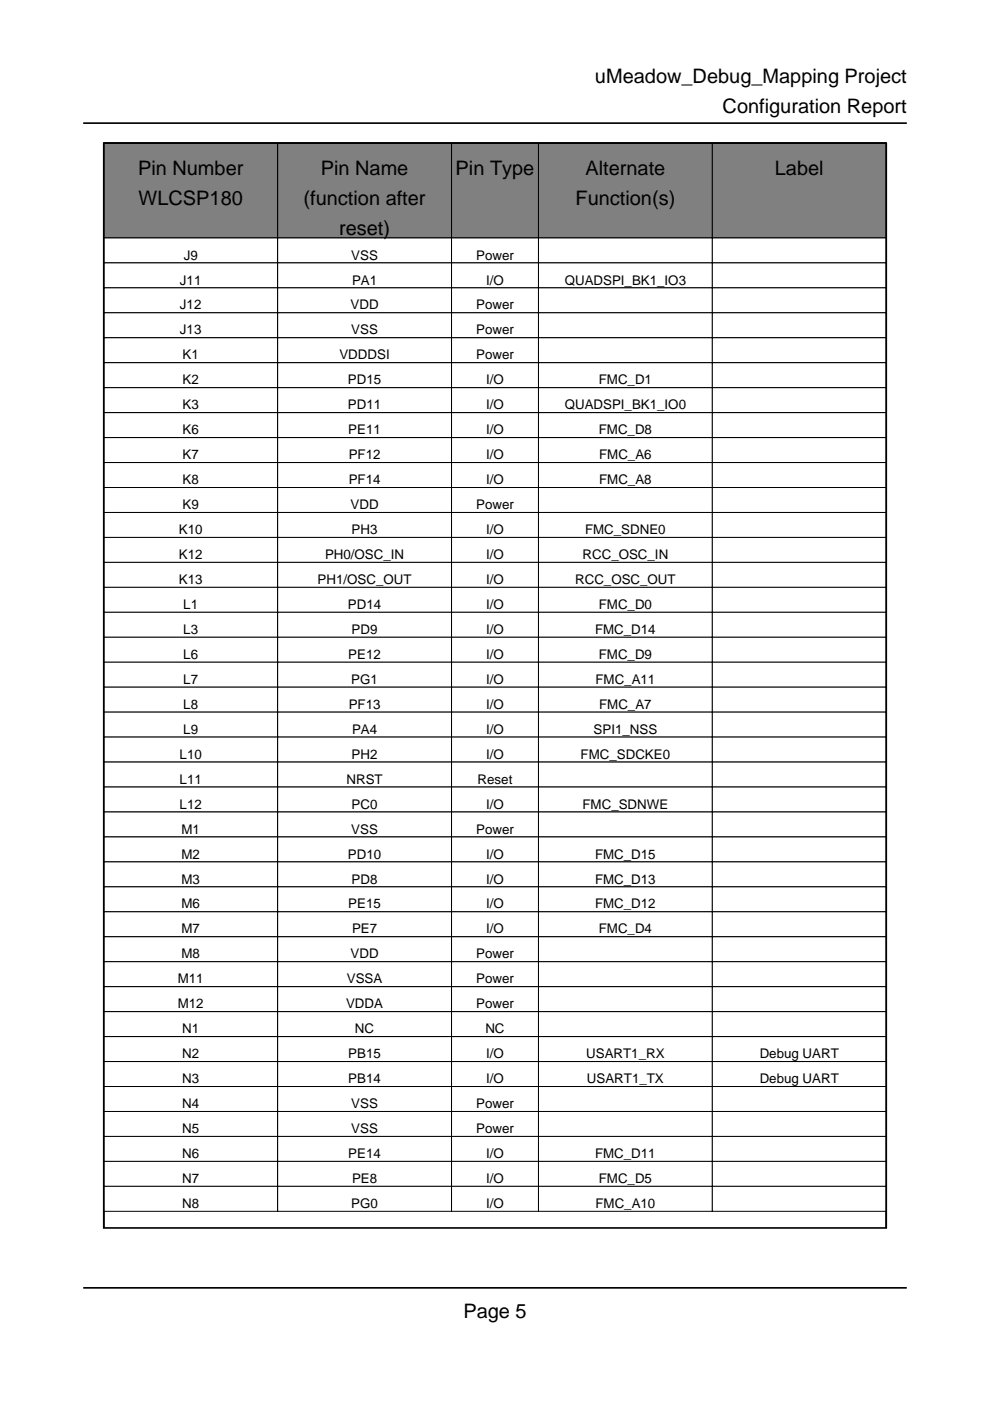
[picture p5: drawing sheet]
<svg xmlns="http://www.w3.org/2000/svg" width="210mm" height="297mm" viewBox="0 0 210 297" stroke-linecap="round" stroke-linejoin="round" font-family="sans-serif">
<defs><g id="words">
<g font-size="4.2">
<text x="126.1" y="17.6">uMeadow_Debug_Mapping Project</text>
<text x="153.2" y="24">Configuration Report</text>
<text x="29.3" y="37">Pin Number</text>
<text x="68" y="37">Pin Name</text>
<text x="96.6" y="37">Pin Type</text>
<text x="124.1" y="37">Alternate</text>
<text x="164.3" y="37">Label</text>
<text x="29.4" y="43.4">WLCSP180</text>
<text x="64.4" y="43.4">(function after</text>
<text x="122" y="43.4">Function(s)</text>
<text x="71.9" y="49.7">reset)</text>
<text x="98.2" y="279.4">Page 5</text>
</g>
<g font-size="2.8">
<text x="38.9" y="55">J9</text>
<text x="74.5" y="55">VSS</text>
<text x="101" y="55">Power</text>
<text x="38.2" y="60.3">J11</text>
<text x="38.2" y="65.6">J12</text>
<text x="74.3" y="65.6">VDD</text>
<text x="74.6" y="60.3">PA1</text>
<text x="101" y="65.6">Power</text>
<text x="103.1" y="60.3">I/O</text>
<text x="119.7" y="60.3">QUADSPI_BK1_IO3</text>
<text x="38.2" y="70.9">J13</text>
<text x="74.5" y="70.9">VSS</text>
<text x="101" y="70.9">Power</text>
<text x="38.7" y="76.2">K1</text>
<text x="72" y="76.2">VDDDSI</text>
<text x="101" y="76.2">Power</text>
<text x="38.7" y="81.5">K2</text>
<text x="73.8" y="81.5">PD15</text>
<text x="103.1" y="81.5">I/O</text>
<text x="127" y="81.5">FMC_D1</text>
<text x="38.7" y="86.8">K3</text>
<text x="73.8" y="86.8">PD11</text>
<text x="103.1" y="86.8">I/O</text>
<text x="119.7" y="86.8">QUADSPI_BK1_IO0</text>
<text x="38.7" y="92.1">K6</text>
<text x="73.9" y="92.1">PE11</text>
<text x="103.1" y="92.1">I/O</text>
<text x="127" y="92.1">FMC_D8</text>
<text x="38.7" y="97.4">K7</text>
<text x="73.9" y="97.4">PF12</text>
<text x="103.1" y="97.4">I/O</text>
<text x="127" y="97.4">FMC_A6</text>
<text x="38.7" y="102.7">K8</text>
<text x="38.7" y="107.9">K9</text>
<text x="73.9" y="102.7">PF14</text>
<text x="74.3" y="107.9">VDD</text>
<text x="101" y="107.9">Power</text>
<text x="103.1" y="102.7">I/O</text>
<text x="127" y="102.7">FMC_A8</text>
<text x="37.9" y="113.2">K10</text>
<text x="74.6" y="113.2">PH3</text>
<text x="103.1" y="113.2">I/O</text>
<text x="124.1" y="113.2">FMC_SDNE0</text>
<text x="37.9" y="118.5">K12</text>
<text x="68.9" y="118.5">PH0/OSC_IN</text>
<text x="103.1" y="118.5">I/O</text>
<text x="123.5" y="118.5">RCC_OSC_IN</text>
<text x="37.9" y="123.8">K13</text>
<text x="67.3" y="123.8">PH1/OSC_OUT</text>
<text x="103.1" y="123.8">I/O</text>
<text x="121.9" y="123.8">RCC_OSC_OUT</text>
<text x="38.9" y="129.1">L1</text>
<text x="73.8" y="129.1">PD14</text>
<text x="103.1" y="129.1">I/O</text>
<text x="127" y="129.1">FMC_D0</text>
<text x="38.9" y="134.4">L3</text>
<text x="74.6" y="134.4">PD9</text>
<text x="103.1" y="134.4">I/O</text>
<text x="126.2" y="134.4">FMC_D14</text>
<text x="38.9" y="139.7">L6</text>
<text x="73.9" y="139.7">PE12</text>
<text x="103.1" y="139.7">I/O</text>
<text x="127" y="139.7">FMC_D9</text>
<text x="38.9" y="145">L7</text>
<text x="74.5" y="145">PG1</text>
<text x="103.1" y="145">I/O</text>
<text x="126.2" y="145">FMC_A11</text>
<text x="38.9" y="150.3">L8</text>
<text x="38.9" y="155.6">L9</text>
<text x="73.9" y="150.3">PF13</text>
<text x="74.6" y="155.6">PA4</text>
<text x="103.1" y="150.3">I/O</text>
<text x="103.1" y="155.6">I/O</text>
<text x="125.9" y="155.6">SPI1_NSS</text>
<text x="127" y="150.3">FMC_A7</text>
<text x="38.1" y="160.9">L10</text>
<text x="74.6" y="160.9">PH2</text>
<text x="103.1" y="160.9">I/O</text>
<text x="123.1" y="160.9">FMC_SDCKE0</text>
<text x="38.1" y="166.2">L11</text>
<text x="73.5" y="166.2">NRST</text>
<text x="101.3" y="166.2">Reset</text>
<text x="38.1" y="171.4">L12</text>
<text x="74.6" y="171.4">PC0</text>
<text x="103.1" y="171.4">I/O</text>
<text x="123.5" y="171.4">FMC_SDNWE</text>
<text x="38.5" y="176.7">M1</text>
<text x="74.5" y="176.7">VSS</text>
<text x="101" y="176.7">Power</text>
<text x="38.5" y="182">M2</text>
<text x="73.8" y="182">PD10</text>
<text x="103.1" y="182">I/O</text>
<text x="126.2" y="182">FMC_D15</text>
<text x="38.5" y="187.3">M3</text>
<text x="74.6" y="187.3">PD8</text>
<text x="103.1" y="187.3">I/O</text>
<text x="126.2" y="187.3">FMC_D13</text>
<text x="38.5" y="192.6">M6</text>
<text x="38.5" y="197.9">M7</text>
<text x="73.9" y="192.6">PE15</text>
<text x="74.6" y="197.9">PE7</text>
<text x="103.1" y="192.6">I/O</text>
<text x="103.1" y="197.9">I/O</text>
<text x="126.2" y="192.6">FMC_D12</text>
<text x="127" y="197.9">FMC_D4</text>
<text x="38.5" y="203.2">M8</text>
<text x="74.3" y="203.2">VDD</text>
<text x="101" y="203.2">Power</text>
<text x="37.7" y="208.5">M11</text>
<text x="73.5" y="208.5">VSSA</text>
<text x="101" y="208.5">Power</text>
<text x="37.7" y="213.8">M12</text>
<text x="73.4" y="213.8">VDDA</text>
<text x="101" y="213.8">Power</text>
<text x="38.6" y="219.1">N1</text>
<text x="75.3" y="219.1">NC</text>
<text x="102.9" y="219.1">NC</text>
<text x="38.6" y="224.4">N2</text>
<text x="73.9" y="224.4">PB15</text>
<text x="103.1" y="224.4">I/O</text>
<text x="124.3" y="224.4">USART1_RX</text>
<text x="161.1" y="224.4">Debug UART</text>
<text x="38.6" y="229.7">N3</text>
<text x="73.9" y="229.7">PB14</text>
<text x="103.1" y="229.7">I/O</text>
<text x="124.4" y="229.7">USART1_TX</text>
<text x="161.1" y="229.7">Debug UART</text>
<text x="38.6" y="234.9">N4</text>
<text x="74.5" y="234.9">VSS</text>
<text x="101" y="234.9">Power</text>
<text x="38.6" y="240.2">N5</text>
<text x="38.6" y="245.5">N6</text>
<text x="73.9" y="245.5">PE14</text>
<text x="74.5" y="240.2">VSS</text>
<text x="101" y="240.2">Power</text>
<text x="103.1" y="245.5">I/O</text>
<text x="126.2" y="245.5">FMC_D11</text>
<text x="38.6" y="250.8">N7</text>
<text x="74.6" y="250.8">PE8</text>
<text x="103.1" y="250.8">I/O</text>
<text x="127" y="250.8">FMC_D5</text>
<text x="38.6" y="256.1">N8</text>
<text x="74.5" y="256.1">PG0</text>
<text x="103.1" y="256.1">I/O</text>
<text x="126.2" y="256.1">FMC_A10</text>
</g>
</g></defs>
<path d="M22 260.3v-230h165.9v230" fill="none" stroke="#000" stroke-width=".35"/>
<path d="M22 30.3h36.9v20.1h-36.9z" fill="#808080"/>
<path d="M22 30.3h36.9v20.1h-36.9z" fill="none" stroke="#000" stroke-width=".21"/>
<path d="M58.9 30.3h36.8v20.1h-36.8z" fill="#808080"/>
<path d="M58.9 30.3h36.8v20.1h-36.8z" fill="none" stroke="#000" stroke-width=".21"/>
<path d="M95.7 30.3h18.5v20.1h-18.5z" fill="#808080"/>
<path d="M95.7 30.3h18.5v20.1h-18.5z" fill="none" stroke="#000" stroke-width=".21"/>
<path d="M114.2 30.3h36.8v20.1h-36.8z" fill="#808080"/>
<path d="M114.2 30.3h36.8v20.1h-36.8z" fill="none" stroke="#000" stroke-width=".21"/>
<path d="M151 30.3h36.9v20.1h-36.9z" fill="#808080"/>
<path d="M151 30.3h36.9v20.1h-36.9z" fill="none" stroke="#000" stroke-width=".21"/>
<path d="M22 50.4h36.9v5.3h-36.9z" fill="#fff"/>
<path d="M22 50.4h36.9v5.3h-36.9z" fill="none" stroke="#000" stroke-width=".21"/>
<path d="M58.9 50.4h36.8v5.3h-36.8z" fill="#fff"/>
<path d="M58.9 50.4h36.8v5.3h-36.8z" fill="none" stroke="#000" stroke-width=".21"/>
<path d="M95.7 50.4h18.5v5.3h-18.5z" fill="#fff"/>
<path d="M95.7 50.4h18.5v5.3h-18.5z" fill="none" stroke="#000" stroke-width=".21"/>
<path d="M114.2 50.4h36.8v5.3h-36.8z" fill="#fff"/>
<path d="M114.2 50.4h36.8v5.3h-36.8z" fill="none" stroke="#000" stroke-width=".21"/>
<path d="M151 50.4h36.9v5.3h-36.9z" fill="#fff"/>
<path d="M151 50.4h36.9v5.3h-36.9z" fill="none" stroke="#000" stroke-width=".21"/>
<path d="M22 55.7h36.9v5.3h-36.9z" fill="#fff"/>
<path d="M22 55.7h36.9v5.3h-36.9z" fill="none" stroke="#000" stroke-width=".21"/>
<path d="M58.9 55.7h36.8v5.3h-36.8z" fill="#fff"/>
<path d="M58.9 55.7h36.8v5.3h-36.8z" fill="none" stroke="#000" stroke-width=".21"/>
<path d="M95.7 55.7h18.5v5.3h-18.5z" fill="#fff"/>
<path d="M95.7 55.7h18.5v5.3h-18.5z" fill="none" stroke="#000" stroke-width=".21"/>
<path d="M114.2 55.7h36.8v5.3h-36.8z" fill="#fff"/>
<path d="M114.2 55.7h36.8v5.3h-36.8z" fill="none" stroke="#000" stroke-width=".21"/>
<path d="M151 55.7h36.9v5.3h-36.9z" fill="#fff"/>
<path d="M151 55.7h36.9v5.3h-36.9z" fill="none" stroke="#000" stroke-width=".21"/>
<path d="M22 61h36.9v5.3h-36.9z" fill="#fff"/>
<path d="M22 61h36.9v5.3h-36.9z" fill="none" stroke="#000" stroke-width=".21"/>
<path d="M58.9 61h36.8v5.3h-36.8z" fill="#fff"/>
<path d="M58.9 61h36.8v5.3h-36.8z" fill="none" stroke="#000" stroke-width=".21"/>
<path d="M95.7 61h18.5v5.3h-18.5z" fill="#fff"/>
<path d="M95.7 61h18.5v5.3h-18.5z" fill="none" stroke="#000" stroke-width=".21"/>
<path d="M114.2 61h36.8v5.3h-36.8z" fill="#fff"/>
<path d="M114.2 61h36.8v5.3h-36.8z" fill="none" stroke="#000" stroke-width=".21"/>
<path d="M151 61h36.9v5.3h-36.9z" fill="#fff"/>
<path d="M151 61h36.9v5.3h-36.9z" fill="none" stroke="#000" stroke-width=".21"/>
<path d="M22 66.3h36.9v5.3h-36.9z" fill="#fff"/>
<path d="M22 66.3h36.9v5.3h-36.9z" fill="none" stroke="#000" stroke-width=".21"/>
<path d="M58.9 66.3h36.8v5.3h-36.8z" fill="#fff"/>
<path d="M58.9 66.3h36.8v5.3h-36.8z" fill="none" stroke="#000" stroke-width=".21"/>
<path d="M95.7 66.3h18.5v5.3h-18.5z" fill="#fff"/>
<path d="M95.7 66.3h18.5v5.3h-18.5z" fill="none" stroke="#000" stroke-width=".21"/>
<path d="M114.2 66.3h36.8v5.3h-36.8z" fill="#fff"/>
<path d="M114.2 66.3h36.8v5.3h-36.8z" fill="none" stroke="#000" stroke-width=".21"/>
<path d="M151 66.3h36.9v5.3h-36.9z" fill="#fff"/>
<path d="M151 66.3h36.9v5.3h-36.9z" fill="none" stroke="#000" stroke-width=".21"/>
<path d="M22 71.6h36.9v5.3h-36.9z" fill="#fff"/>
<path d="M22 71.6h36.9v5.3h-36.9z" fill="none" stroke="#000" stroke-width=".21"/>
<path d="M58.9 71.6h36.8v5.3h-36.8z" fill="#fff"/>
<path d="M58.9 71.6h36.8v5.3h-36.8z" fill="none" stroke="#000" stroke-width=".21"/>
<path d="M95.7 71.6h18.5v5.3h-18.5z" fill="#fff"/>
<path d="M95.7 71.6h18.5v5.3h-18.5z" fill="none" stroke="#000" stroke-width=".21"/>
<path d="M114.2 71.6h36.8v5.3h-36.8z" fill="#fff"/>
<path d="M114.2 71.6h36.8v5.3h-36.8z" fill="none" stroke="#000" stroke-width=".21"/>
<path d="M151 71.6h36.9v5.3h-36.9z" fill="#fff"/>
<path d="M151 71.6h36.9v5.3h-36.9z" fill="none" stroke="#000" stroke-width=".21"/>
<path d="M22 76.9h36.9v5.3h-36.9z" fill="#fff"/>
<path d="M22 76.9h36.9v5.3h-36.9z" fill="none" stroke="#000" stroke-width=".21"/>
<path d="M58.9 76.9h36.8v5.3h-36.8z" fill="#fff"/>
<path d="M58.9 76.9h36.8v5.3h-36.8z" fill="none" stroke="#000" stroke-width=".21"/>
<path d="M95.7 76.9h18.5v5.3h-18.5z" fill="#fff"/>
<path d="M95.7 76.9h18.5v5.3h-18.5z" fill="none" stroke="#000" stroke-width=".21"/>
<path d="M114.2 76.9h36.8v5.3h-36.8z" fill="#fff"/>
<path d="M114.2 76.9h36.8v5.3h-36.8z" fill="none" stroke="#000" stroke-width=".21"/>
<path d="M151 76.9h36.9v5.3h-36.9z" fill="#fff"/>
<path d="M151 76.9h36.9v5.3h-36.9z" fill="none" stroke="#000" stroke-width=".21"/>
<path d="M22 82.2h36.9v5.3h-36.9z" fill="#fff"/>
<path d="M22 82.2h36.9v5.3h-36.9z" fill="none" stroke="#000" stroke-width=".21"/>
<path d="M58.9 82.2h36.8v5.3h-36.8z" fill="#fff"/>
<path d="M58.9 82.2h36.8v5.3h-36.8z" fill="none" stroke="#000" stroke-width=".21"/>
<path d="M95.7 82.2h18.5v5.3h-18.5z" fill="#fff"/>
<path d="M95.7 82.2h18.5v5.3h-18.5z" fill="none" stroke="#000" stroke-width=".21"/>
<path d="M114.2 82.2h36.8v5.3h-36.8z" fill="#fff"/>
<path d="M114.2 82.2h36.8v5.3h-36.8z" fill="none" stroke="#000" stroke-width=".21"/>
<path d="M151 82.2h36.9v5.3h-36.9z" fill="#fff"/>
<path d="M151 82.2h36.9v5.3h-36.9z" fill="none" stroke="#000" stroke-width=".21"/>
<path d="M22 87.5h36.9v5.3h-36.9z" fill="#fff"/>
<path d="M22 87.5h36.9v5.3h-36.9z" fill="none" stroke="#000" stroke-width=".21"/>
<path d="M58.9 87.5h36.8v5.3h-36.8z" fill="#fff"/>
<path d="M58.9 87.5h36.8v5.3h-36.8z" fill="none" stroke="#000" stroke-width=".21"/>
<path d="M95.7 87.5h18.5v5.3h-18.5z" fill="#fff"/>
<path d="M95.7 87.5h18.5v5.3h-18.5z" fill="none" stroke="#000" stroke-width=".21"/>
<path d="M114.2 87.5h36.8v5.3h-36.8z" fill="#fff"/>
<path d="M114.2 87.5h36.8v5.3h-36.8z" fill="none" stroke="#000" stroke-width=".21"/>
<path d="M151 87.5h36.9v5.3h-36.9z" fill="#fff"/>
<path d="M151 87.5h36.9v5.3h-36.9z" fill="none" stroke="#000" stroke-width=".21"/>
<path d="M22 92.8h36.9v5.3h-36.9z" fill="#fff"/>
<path d="M22 92.8h36.9v5.3h-36.9z" fill="none" stroke="#000" stroke-width=".21"/>
<path d="M58.9 92.8h36.8v5.3h-36.8z" fill="#fff"/>
<path d="M58.9 92.8h36.8v5.3h-36.8z" fill="none" stroke="#000" stroke-width=".21"/>
<path d="M95.7 92.8h18.5v5.3h-18.5z" fill="#fff"/>
<path d="M95.7 92.8h18.5v5.3h-18.5z" fill="none" stroke="#000" stroke-width=".21"/>
<path d="M114.2 92.8h36.8v5.3h-36.8z" fill="#fff"/>
<path d="M114.2 92.8h36.8v5.3h-36.8z" fill="none" stroke="#000" stroke-width=".21"/>
<path d="M151 92.8h36.9v5.3h-36.9z" fill="#fff"/>
<path d="M151 92.8h36.9v5.3h-36.9z" fill="none" stroke="#000" stroke-width=".21"/>
<path d="M22 98.1h36.9v5.3h-36.9z" fill="#fff"/>
<path d="M22 98.1h36.9v5.3h-36.9z" fill="none" stroke="#000" stroke-width=".21"/>
<path d="M58.9 98.1h36.8v5.3h-36.8z" fill="#fff"/>
<path d="M58.9 98.1h36.8v5.3h-36.8z" fill="none" stroke="#000" stroke-width=".21"/>
<path d="M95.7 98.1h18.5v5.3h-18.5z" fill="#fff"/>
<path d="M95.7 98.1h18.5v5.3h-18.5z" fill="none" stroke="#000" stroke-width=".21"/>
<path d="M114.2 98.1h36.8v5.3h-36.8z" fill="#fff"/>
<path d="M114.2 98.1h36.8v5.3h-36.8z" fill="none" stroke="#000" stroke-width=".21"/>
<path d="M151 98.1h36.9v5.3h-36.9z" fill="#fff"/>
<path d="M151 98.1h36.9v5.3h-36.9z" fill="none" stroke="#000" stroke-width=".21"/>
<path d="M22 103.4h36.9v5.3h-36.9z" fill="#fff"/>
<path d="M22 103.4h36.9v5.3h-36.9z" fill="none" stroke="#000" stroke-width=".21"/>
<path d="M58.9 103.4h36.8v5.3h-36.8z" fill="#fff"/>
<path d="M58.9 103.4h36.8v5.3h-36.8z" fill="none" stroke="#000" stroke-width=".21"/>
<path d="M95.7 103.4h18.5v5.3h-18.5z" fill="#fff"/>
<path d="M95.7 103.4h18.5v5.3h-18.5z" fill="none" stroke="#000" stroke-width=".21"/>
<path d="M114.2 103.4h36.8v5.3h-36.8z" fill="#fff"/>
<path d="M114.2 103.4h36.8v5.3h-36.8z" fill="none" stroke="#000" stroke-width=".21"/>
<path d="M151 103.4h36.9v5.3h-36.9z" fill="#fff"/>
<path d="M151 103.4h36.9v5.3h-36.9z" fill="none" stroke="#000" stroke-width=".21"/>
<path d="M22 108.7h36.9v5.2h-36.9z" fill="#fff"/>
<path d="M22 108.7h36.9v5.2h-36.9z" fill="none" stroke="#000" stroke-width=".21"/>
<path d="M58.9 108.7h36.8v5.2h-36.8z" fill="#fff"/>
<path d="M58.9 108.7h36.8v5.2h-36.8z" fill="none" stroke="#000" stroke-width=".21"/>
<path d="M95.7 108.7h18.5v5.2h-18.5z" fill="#fff"/>
<path d="M95.7 108.7h18.5v5.2h-18.5z" fill="none" stroke="#000" stroke-width=".21"/>
<path d="M114.2 108.7h36.8v5.2h-36.8z" fill="#fff"/>
<path d="M114.2 108.7h36.8v5.2h-36.8z" fill="none" stroke="#000" stroke-width=".21"/>
<path d="M151 108.7h36.9v5.2h-36.9z" fill="#fff"/>
<path d="M151 108.7h36.9v5.2h-36.9z" fill="none" stroke="#000" stroke-width=".21"/>
<path d="M22 113.9h36.9v5.3h-36.9z" fill="#fff"/>
<path d="M22 113.9h36.9v5.3h-36.9z" fill="none" stroke="#000" stroke-width=".21"/>
<path d="M58.9 113.9h36.8v5.3h-36.8z" fill="#fff"/>
<path d="M58.9 113.9h36.8v5.3h-36.8z" fill="none" stroke="#000" stroke-width=".21"/>
<path d="M95.7 113.9h18.5v5.3h-18.5z" fill="#fff"/>
<path d="M95.7 113.9h18.5v5.3h-18.5z" fill="none" stroke="#000" stroke-width=".21"/>
<path d="M114.2 113.9h36.8v5.3h-36.8z" fill="#fff"/>
<path d="M114.2 113.9h36.8v5.3h-36.8z" fill="none" stroke="#000" stroke-width=".21"/>
<path d="M151 113.9h36.9v5.3h-36.9z" fill="#fff"/>
<path d="M151 113.9h36.9v5.3h-36.9z" fill="none" stroke="#000" stroke-width=".21"/>
<path d="M22 119.2h36.9v5.3h-36.9z" fill="#fff"/>
<path d="M22 119.2h36.9v5.3h-36.9z" fill="none" stroke="#000" stroke-width=".21"/>
<path d="M58.9 119.2h36.8v5.3h-36.8z" fill="#fff"/>
<path d="M58.9 119.2h36.8v5.3h-36.8z" fill="none" stroke="#000" stroke-width=".21"/>
<path d="M95.7 119.2h18.5v5.3h-18.5z" fill="#fff"/>
<path d="M95.7 119.2h18.5v5.3h-18.5z" fill="none" stroke="#000" stroke-width=".21"/>
<path d="M114.2 119.2h36.8v5.3h-36.8z" fill="#fff"/>
<path d="M114.2 119.2h36.8v5.3h-36.8z" fill="none" stroke="#000" stroke-width=".21"/>
<path d="M151 119.2h36.9v5.3h-36.9z" fill="#fff"/>
<path d="M151 119.2h36.9v5.3h-36.9z" fill="none" stroke="#000" stroke-width=".21"/>
<path d="M22 124.5h36.9v5.3h-36.9z" fill="#fff"/>
<path d="M22 124.5h36.9v5.3h-36.9z" fill="none" stroke="#000" stroke-width=".21"/>
<path d="M58.9 124.5h36.8v5.3h-36.8z" fill="#fff"/>
<path d="M58.9 124.5h36.8v5.3h-36.8z" fill="none" stroke="#000" stroke-width=".21"/>
<path d="M95.7 124.5h18.5v5.3h-18.5z" fill="#fff"/>
<path d="M95.7 124.5h18.5v5.3h-18.5z" fill="none" stroke="#000" stroke-width=".21"/>
<path d="M114.2 124.5h36.8v5.3h-36.8z" fill="#fff"/>
<path d="M114.2 124.5h36.8v5.3h-36.8z" fill="none" stroke="#000" stroke-width=".21"/>
<path d="M151 124.5h36.9v5.3h-36.9z" fill="#fff"/>
<path d="M151 124.5h36.9v5.3h-36.9z" fill="none" stroke="#000" stroke-width=".21"/>
<path d="M22 129.8h36.9v5.3h-36.9z" fill="#fff"/>
<path d="M22 129.8h36.9v5.3h-36.9z" fill="none" stroke="#000" stroke-width=".21"/>
<path d="M58.9 129.8h36.8v5.3h-36.8z" fill="#fff"/>
<path d="M58.9 129.8h36.8v5.3h-36.8z" fill="none" stroke="#000" stroke-width=".21"/>
<path d="M95.7 129.8h18.5v5.3h-18.5z" fill="#fff"/>
<path d="M95.7 129.8h18.5v5.3h-18.5z" fill="none" stroke="#000" stroke-width=".21"/>
<path d="M114.2 129.8h36.8v5.3h-36.8z" fill="#fff"/>
<path d="M114.2 129.8h36.8v5.3h-36.8z" fill="none" stroke="#000" stroke-width=".21"/>
<path d="M151 129.8h36.9v5.3h-36.9z" fill="#fff"/>
<path d="M151 129.8h36.9v5.3h-36.9z" fill="none" stroke="#000" stroke-width=".21"/>
<path d="M22 135.1h36.9v5.3h-36.9z" fill="#fff"/>
<path d="M22 135.1h36.9v5.3h-36.9z" fill="none" stroke="#000" stroke-width=".21"/>
<path d="M58.9 135.1h36.8v5.3h-36.8z" fill="#fff"/>
<path d="M58.9 135.1h36.8v5.3h-36.8z" fill="none" stroke="#000" stroke-width=".21"/>
<path d="M95.7 135.1h18.5v5.3h-18.5z" fill="#fff"/>
<path d="M95.7 135.1h18.5v5.3h-18.5z" fill="none" stroke="#000" stroke-width=".21"/>
<path d="M114.2 135.1h36.8v5.3h-36.8z" fill="#fff"/>
<path d="M114.2 135.1h36.8v5.3h-36.8z" fill="none" stroke="#000" stroke-width=".21"/>
<path d="M151 135.1h36.9v5.3h-36.9z" fill="#fff"/>
<path d="M151 135.1h36.9v5.3h-36.9z" fill="none" stroke="#000" stroke-width=".21"/>
<path d="M22 140.4h36.9v5.3h-36.9z" fill="#fff"/>
<path d="M22 140.4h36.9v5.3h-36.9z" fill="none" stroke="#000" stroke-width=".21"/>
<path d="M58.9 140.4h36.8v5.3h-36.8z" fill="#fff"/>
<path d="M58.9 140.4h36.8v5.3h-36.8z" fill="none" stroke="#000" stroke-width=".21"/>
<path d="M95.7 140.4h18.5v5.3h-18.5z" fill="#fff"/>
<path d="M95.7 140.4h18.5v5.3h-18.5z" fill="none" stroke="#000" stroke-width=".21"/>
<path d="M114.2 140.4h36.8v5.3h-36.8z" fill="#fff"/>
<path d="M114.2 140.4h36.8v5.3h-36.8z" fill="none" stroke="#000" stroke-width=".21"/>
<path d="M151 140.4h36.9v5.3h-36.9z" fill="#fff"/>
<path d="M151 140.4h36.9v5.3h-36.9z" fill="none" stroke="#000" stroke-width=".21"/>
<path d="M22 145.7h36.9v5.3h-36.9z" fill="#fff"/>
<path d="M22 145.7h36.9v5.3h-36.9z" fill="none" stroke="#000" stroke-width=".21"/>
<path d="M58.9 145.7h36.8v5.3h-36.8z" fill="#fff"/>
<path d="M58.9 145.7h36.8v5.3h-36.8z" fill="none" stroke="#000" stroke-width=".21"/>
<path d="M95.7 145.7h18.5v5.3h-18.5z" fill="#fff"/>
<path d="M95.7 145.7h18.5v5.3h-18.5z" fill="none" stroke="#000" stroke-width=".21"/>
<path d="M114.2 145.7h36.8v5.3h-36.8z" fill="#fff"/>
<path d="M114.2 145.7h36.8v5.3h-36.8z" fill="none" stroke="#000" stroke-width=".21"/>
<path d="M151 145.7h36.9v5.3h-36.9z" fill="#fff"/>
<path d="M151 145.7h36.9v5.3h-36.9z" fill="none" stroke="#000" stroke-width=".21"/>
<path d="M22 151h36.9v5.3h-36.9z" fill="#fff"/>
<path d="M22 151h36.9v5.3h-36.9z" fill="none" stroke="#000" stroke-width=".21"/>
<path d="M58.9 151h36.8v5.3h-36.8z" fill="#fff"/>
<path d="M58.9 151h36.8v5.3h-36.8z" fill="none" stroke="#000" stroke-width=".21"/>
<path d="M95.7 151h18.5v5.3h-18.5z" fill="#fff"/>
<path d="M95.7 151h18.5v5.3h-18.5z" fill="none" stroke="#000" stroke-width=".21"/>
<path d="M114.2 151h36.8v5.3h-36.8z" fill="#fff"/>
<path d="M114.2 151h36.8v5.3h-36.8z" fill="none" stroke="#000" stroke-width=".21"/>
<path d="M151 151h36.9v5.3h-36.9z" fill="#fff"/>
<path d="M151 151h36.9v5.3h-36.9z" fill="none" stroke="#000" stroke-width=".21"/>
<path d="M22 156.3h36.9v5.3h-36.9z" fill="#fff"/>
<path d="M22 156.3h36.9v5.3h-36.9z" fill="none" stroke="#000" stroke-width=".21"/>
<path d="M58.9 156.3h36.8v5.3h-36.8z" fill="#fff"/>
<path d="M58.9 156.3h36.8v5.3h-36.8z" fill="none" stroke="#000" stroke-width=".21"/>
<path d="M95.7 156.3h18.5v5.3h-18.5z" fill="#fff"/>
<path d="M95.7 156.3h18.5v5.3h-18.5z" fill="none" stroke="#000" stroke-width=".21"/>
<path d="M114.2 156.3h36.8v5.3h-36.8z" fill="#fff"/>
<path d="M114.2 156.3h36.8v5.3h-36.8z" fill="none" stroke="#000" stroke-width=".21"/>
<path d="M151 156.3h36.9v5.3h-36.9z" fill="#fff"/>
<path d="M151 156.3h36.9v5.3h-36.9z" fill="none" stroke="#000" stroke-width=".21"/>
<path d="M22 161.6h36.9v5.3h-36.9z" fill="#fff"/>
<path d="M22 161.6h36.9v5.3h-36.9z" fill="none" stroke="#000" stroke-width=".21"/>
<path d="M58.9 161.6h36.8v5.3h-36.8z" fill="#fff"/>
<path d="M58.9 161.6h36.8v5.3h-36.8z" fill="none" stroke="#000" stroke-width=".21"/>
<path d="M95.7 161.6h18.5v5.3h-18.5z" fill="#fff"/>
<path d="M95.7 161.6h18.5v5.3h-18.5z" fill="none" stroke="#000" stroke-width=".21"/>
<path d="M114.2 161.6h36.8v5.3h-36.8z" fill="#fff"/>
<path d="M114.2 161.6h36.8v5.3h-36.8z" fill="none" stroke="#000" stroke-width=".21"/>
<path d="M151 161.6h36.9v5.3h-36.9z" fill="#fff"/>
<path d="M151 161.6h36.9v5.3h-36.9z" fill="none" stroke="#000" stroke-width=".21"/>
<path d="M22 166.9h36.9v5.3h-36.9z" fill="#fff"/>
<path d="M22 166.9h36.9v5.3h-36.9z" fill="none" stroke="#000" stroke-width=".21"/>
<path d="M58.9 166.9h36.8v5.3h-36.8z" fill="#fff"/>
<path d="M58.9 166.9h36.8v5.3h-36.8z" fill="none" stroke="#000" stroke-width=".21"/>
<path d="M95.7 166.9h18.5v5.3h-18.5z" fill="#fff"/>
<path d="M95.7 166.9h18.5v5.3h-18.5z" fill="none" stroke="#000" stroke-width=".21"/>
<path d="M114.2 166.9h36.8v5.3h-36.8z" fill="#fff"/>
<path d="M114.2 166.9h36.8v5.3h-36.8z" fill="none" stroke="#000" stroke-width=".21"/>
<path d="M151 166.9h36.9v5.3h-36.9z" fill="#fff"/>
<path d="M151 166.9h36.9v5.3h-36.9z" fill="none" stroke="#000" stroke-width=".21"/>
<path d="M22 172.2h36.9v5.2h-36.9z" fill="#fff"/>
<path d="M22 172.2h36.9v5.2h-36.9z" fill="none" stroke="#000" stroke-width=".21"/>
<path d="M58.9 172.2h36.8v5.2h-36.8z" fill="#fff"/>
<path d="M58.9 172.2h36.8v5.2h-36.8z" fill="none" stroke="#000" stroke-width=".21"/>
<path d="M95.7 172.2h18.5v5.2h-18.5z" fill="#fff"/>
<path d="M95.7 172.2h18.5v5.2h-18.5z" fill="none" stroke="#000" stroke-width=".21"/>
<path d="M114.2 172.2h36.8v5.2h-36.8z" fill="#fff"/>
<path d="M114.2 172.2h36.8v5.2h-36.8z" fill="none" stroke="#000" stroke-width=".21"/>
<path d="M151 172.2h36.9v5.2h-36.9z" fill="#fff"/>
<path d="M151 172.2h36.9v5.2h-36.9z" fill="none" stroke="#000" stroke-width=".21"/>
<path d="M22 177.4h36.9v5.3h-36.9z" fill="#fff"/>
<path d="M22 177.4h36.9v5.3h-36.9z" fill="none" stroke="#000" stroke-width=".21"/>
<path d="M58.9 177.4h36.8v5.3h-36.8z" fill="#fff"/>
<path d="M58.9 177.4h36.8v5.3h-36.8z" fill="none" stroke="#000" stroke-width=".21"/>
<path d="M95.7 177.4h18.5v5.3h-18.5z" fill="#fff"/>
<path d="M95.7 177.4h18.5v5.3h-18.5z" fill="none" stroke="#000" stroke-width=".21"/>
<path d="M114.2 177.4h36.8v5.3h-36.8z" fill="#fff"/>
<path d="M114.2 177.4h36.8v5.3h-36.8z" fill="none" stroke="#000" stroke-width=".21"/>
<path d="M151 177.4h36.9v5.3h-36.9z" fill="#fff"/>
<path d="M151 177.4h36.9v5.3h-36.9z" fill="none" stroke="#000" stroke-width=".21"/>
<path d="M22 182.7h36.9v5.3h-36.9z" fill="#fff"/>
<path d="M22 182.7h36.9v5.3h-36.9z" fill="none" stroke="#000" stroke-width=".21"/>
<path d="M58.9 182.7h36.8v5.3h-36.8z" fill="#fff"/>
<path d="M58.9 182.7h36.8v5.3h-36.8z" fill="none" stroke="#000" stroke-width=".21"/>
<path d="M95.7 182.7h18.5v5.3h-18.5z" fill="#fff"/>
<path d="M95.7 182.7h18.5v5.3h-18.5z" fill="none" stroke="#000" stroke-width=".21"/>
<path d="M114.2 182.7h36.8v5.3h-36.8z" fill="#fff"/>
<path d="M114.2 182.7h36.8v5.3h-36.8z" fill="none" stroke="#000" stroke-width=".21"/>
<path d="M151 182.7h36.9v5.3h-36.9z" fill="#fff"/>
<path d="M151 182.7h36.9v5.3h-36.9z" fill="none" stroke="#000" stroke-width=".21"/>
<path d="M22 188h36.9v5.3h-36.9z" fill="#fff"/>
<path d="M22 188h36.9v5.3h-36.9z" fill="none" stroke="#000" stroke-width=".21"/>
<path d="M58.9 188h36.8v5.3h-36.8z" fill="#fff"/>
<path d="M58.9 188h36.8v5.3h-36.8z" fill="none" stroke="#000" stroke-width=".21"/>
<path d="M95.7 188h18.5v5.3h-18.5z" fill="#fff"/>
<path d="M95.7 188h18.5v5.3h-18.5z" fill="none" stroke="#000" stroke-width=".21"/>
<path d="M114.2 188h36.8v5.3h-36.8z" fill="#fff"/>
<path d="M114.2 188h36.8v5.3h-36.8z" fill="none" stroke="#000" stroke-width=".21"/>
<path d="M151 188h36.9v5.3h-36.9z" fill="#fff"/>
<path d="M151 188h36.9v5.3h-36.9z" fill="none" stroke="#000" stroke-width=".21"/>
<path d="M22 193.3h36.9v5.3h-36.9z" fill="#fff"/>
<path d="M22 193.3h36.9v5.3h-36.9z" fill="none" stroke="#000" stroke-width=".21"/>
<path d="M58.9 193.3h36.8v5.3h-36.8z" fill="#fff"/>
<path d="M58.9 193.3h36.8v5.3h-36.8z" fill="none" stroke="#000" stroke-width=".21"/>
<path d="M95.7 193.3h18.5v5.3h-18.5z" fill="#fff"/>
<path d="M95.7 193.3h18.5v5.3h-18.5z" fill="none" stroke="#000" stroke-width=".21"/>
<path d="M114.2 193.3h36.8v5.3h-36.8z" fill="#fff"/>
<path d="M114.2 193.3h36.8v5.3h-36.8z" fill="none" stroke="#000" stroke-width=".21"/>
<path d="M151 193.3h36.9v5.3h-36.9z" fill="#fff"/>
<path d="M151 193.3h36.9v5.3h-36.9z" fill="none" stroke="#000" stroke-width=".21"/>
<path d="M22 198.6h36.9v5.3h-36.9z" fill="#fff"/>
<path d="M22 198.6h36.9v5.3h-36.9z" fill="none" stroke="#000" stroke-width=".21"/>
<path d="M58.9 198.6h36.8v5.3h-36.8z" fill="#fff"/>
<path d="M58.9 198.6h36.8v5.3h-36.8z" fill="none" stroke="#000" stroke-width=".21"/>
<path d="M95.7 198.6h18.5v5.3h-18.5z" fill="#fff"/>
<path d="M95.7 198.6h18.5v5.3h-18.5z" fill="none" stroke="#000" stroke-width=".21"/>
<path d="M114.2 198.6h36.8v5.3h-36.8z" fill="#fff"/>
<path d="M114.2 198.6h36.8v5.3h-36.8z" fill="none" stroke="#000" stroke-width=".21"/>
<path d="M151 198.6h36.9v5.3h-36.9z" fill="#fff"/>
<path d="M151 198.6h36.9v5.3h-36.9z" fill="none" stroke="#000" stroke-width=".21"/>
<path d="M22 203.9h36.9v5.3h-36.9z" fill="#fff"/>
<path d="M22 203.9h36.9v5.3h-36.9z" fill="none" stroke="#000" stroke-width=".21"/>
<path d="M58.9 203.9h36.8v5.3h-36.8z" fill="#fff"/>
<path d="M58.9 203.9h36.8v5.3h-36.8z" fill="none" stroke="#000" stroke-width=".21"/>
<path d="M95.7 203.9h18.5v5.3h-18.5z" fill="#fff"/>
<path d="M95.7 203.9h18.5v5.3h-18.5z" fill="none" stroke="#000" stroke-width=".21"/>
<path d="M114.2 203.9h36.8v5.3h-36.8z" fill="#fff"/>
<path d="M114.2 203.9h36.8v5.3h-36.8z" fill="none" stroke="#000" stroke-width=".21"/>
<path d="M151 203.9h36.9v5.3h-36.9z" fill="#fff"/>
<path d="M151 203.9h36.9v5.3h-36.9z" fill="none" stroke="#000" stroke-width=".21"/>
<path d="M22 209.2h36.9v5.3h-36.9z" fill="#fff"/>
<path d="M22 209.2h36.9v5.3h-36.9z" fill="none" stroke="#000" stroke-width=".21"/>
<path d="M58.9 209.2h36.8v5.3h-36.8z" fill="#fff"/>
<path d="M58.9 209.2h36.8v5.3h-36.8z" fill="none" stroke="#000" stroke-width=".21"/>
<path d="M95.7 209.2h18.5v5.3h-18.5z" fill="#fff"/>
<path d="M95.7 209.2h18.5v5.3h-18.5z" fill="none" stroke="#000" stroke-width=".21"/>
<path d="M114.2 209.2h36.8v5.3h-36.8z" fill="#fff"/>
<path d="M114.2 209.2h36.8v5.3h-36.8z" fill="none" stroke="#000" stroke-width=".21"/>
<path d="M151 209.2h36.9v5.3h-36.9z" fill="#fff"/>
<path d="M151 209.2h36.9v5.3h-36.9z" fill="none" stroke="#000" stroke-width=".21"/>
<path d="M22 214.5h36.9v5.3h-36.9z" fill="#fff"/>
<path d="M22 214.5h36.9v5.3h-36.9z" fill="none" stroke="#000" stroke-width=".21"/>
<path d="M58.9 214.5h36.8v5.3h-36.8z" fill="#fff"/>
<path d="M58.9 214.5h36.8v5.3h-36.8z" fill="none" stroke="#000" stroke-width=".21"/>
<path d="M95.7 214.5h18.5v5.3h-18.5z" fill="#fff"/>
<path d="M95.7 214.5h18.5v5.3h-18.5z" fill="none" stroke="#000" stroke-width=".21"/>
<path d="M114.2 214.5h36.8v5.3h-36.8z" fill="#fff"/>
<path d="M114.2 214.5h36.8v5.3h-36.8z" fill="none" stroke="#000" stroke-width=".21"/>
<path d="M151 214.5h36.9v5.3h-36.9z" fill="#fff"/>
<path d="M151 214.5h36.9v5.3h-36.9z" fill="none" stroke="#000" stroke-width=".21"/>
<path d="M22 219.8h36.9v5.3h-36.9z" fill="#fff"/>
<path d="M22 219.8h36.9v5.3h-36.9z" fill="none" stroke="#000" stroke-width=".21"/>
<path d="M58.9 219.8h36.8v5.3h-36.8z" fill="#fff"/>
<path d="M58.9 219.8h36.8v5.3h-36.8z" fill="none" stroke="#000" stroke-width=".21"/>
<path d="M95.7 219.8h18.5v5.3h-18.5z" fill="#fff"/>
<path d="M95.7 219.8h18.5v5.3h-18.5z" fill="none" stroke="#000" stroke-width=".21"/>
<path d="M114.2 219.8h36.8v5.3h-36.8z" fill="#fff"/>
<path d="M114.2 219.8h36.8v5.3h-36.8z" fill="none" stroke="#000" stroke-width=".21"/>
<path d="M151 219.8h36.9v5.3h-36.9z" fill="#fff"/>
<path d="M151 219.8h36.9v5.3h-36.9z" fill="none" stroke="#000" stroke-width=".21"/>
<path d="M22 225.1h36.9v5.3h-36.9z" fill="#fff"/>
<path d="M22 225.1h36.9v5.3h-36.9z" fill="none" stroke="#000" stroke-width=".21"/>
<path d="M58.9 225.1h36.8v5.3h-36.8z" fill="#fff"/>
<path d="M58.9 225.1h36.8v5.3h-36.8z" fill="none" stroke="#000" stroke-width=".21"/>
<path d="M95.7 225.1h18.5v5.3h-18.5z" fill="#fff"/>
<path d="M95.7 225.1h18.5v5.3h-18.5z" fill="none" stroke="#000" stroke-width=".21"/>
<path d="M114.2 225.1h36.8v5.3h-36.8z" fill="#fff"/>
<path d="M114.2 225.1h36.8v5.3h-36.8z" fill="none" stroke="#000" stroke-width=".21"/>
<path d="M151 225.1h36.9v5.3h-36.9z" fill="#fff"/>
<path d="M151 225.1h36.9v5.3h-36.9z" fill="none" stroke="#000" stroke-width=".21"/>
<path d="M22 230.4h36.9v5.3h-36.9z" fill="#fff"/>
<path d="M22 230.4h36.9v5.3h-36.9z" fill="none" stroke="#000" stroke-width=".21"/>
<path d="M58.9 230.4h36.8v5.3h-36.8z" fill="#fff"/>
<path d="M58.9 230.4h36.8v5.3h-36.8z" fill="none" stroke="#000" stroke-width=".21"/>
<path d="M95.7 230.4h18.5v5.3h-18.5z" fill="#fff"/>
<path d="M95.7 230.4h18.5v5.3h-18.5z" fill="none" stroke="#000" stroke-width=".21"/>
<path d="M114.2 230.4h36.8v5.3h-36.8z" fill="#fff"/>
<path d="M114.2 230.4h36.8v5.3h-36.8z" fill="none" stroke="#000" stroke-width=".21"/>
<path d="M151 230.4h36.9v5.3h-36.9z" fill="#fff"/>
<path d="M151 230.4h36.9v5.3h-36.9z" fill="none" stroke="#000" stroke-width=".21"/>
<path d="M22 235.7h36.9v5.2h-36.9z" fill="#fff"/>
<path d="M22 235.7h36.9v5.2h-36.9z" fill="none" stroke="#000" stroke-width=".21"/>
<path d="M58.9 235.7h36.8v5.2h-36.8z" fill="#fff"/>
<path d="M58.9 235.7h36.8v5.2h-36.8z" fill="none" stroke="#000" stroke-width=".21"/>
<path d="M95.7 235.7h18.5v5.2h-18.5z" fill="#fff"/>
<path d="M95.7 235.7h18.5v5.2h-18.5z" fill="none" stroke="#000" stroke-width=".21"/>
<path d="M114.2 235.7h36.8v5.2h-36.8z" fill="#fff"/>
<path d="M114.2 235.7h36.8v5.2h-36.8z" fill="none" stroke="#000" stroke-width=".21"/>
<path d="M151 235.7h36.9v5.2h-36.9z" fill="#fff"/>
<path d="M151 235.7h36.9v5.2h-36.9z" fill="none" stroke="#000" stroke-width=".21"/>
<path d="M22 240.9h36.9v5.3h-36.9z" fill="#fff"/>
<path d="M22 240.9h36.9v5.3h-36.9z" fill="none" stroke="#000" stroke-width=".21"/>
<path d="M58.9 240.9h36.8v5.3h-36.8z" fill="#fff"/>
<path d="M58.9 240.9h36.8v5.3h-36.8z" fill="none" stroke="#000" stroke-width=".21"/>
<path d="M95.7 240.9h18.5v5.3h-18.5z" fill="#fff"/>
<path d="M95.7 240.9h18.5v5.3h-18.5z" fill="none" stroke="#000" stroke-width=".21"/>
<path d="M114.2 240.9h36.8v5.3h-36.8z" fill="#fff"/>
<path d="M114.2 240.9h36.8v5.3h-36.8z" fill="none" stroke="#000" stroke-width=".21"/>
<path d="M151 240.9h36.9v5.3h-36.9z" fill="#fff"/>
<path d="M151 240.9h36.9v5.3h-36.9z" fill="none" stroke="#000" stroke-width=".21"/>
<path d="M22 246.2h36.9v5.3h-36.9z" fill="#fff"/>
<path d="M22 246.2h36.9v5.3h-36.9z" fill="none" stroke="#000" stroke-width=".21"/>
<path d="M58.9 246.2h36.8v5.3h-36.8z" fill="#fff"/>
<path d="M58.9 246.2h36.8v5.3h-36.8z" fill="none" stroke="#000" stroke-width=".21"/>
<path d="M95.7 246.2h18.5v5.3h-18.5z" fill="#fff"/>
<path d="M95.7 246.2h18.5v5.3h-18.5z" fill="none" stroke="#000" stroke-width=".21"/>
<path d="M114.2 246.2h36.8v5.3h-36.8z" fill="#fff"/>
<path d="M114.2 246.2h36.8v5.3h-36.8z" fill="none" stroke="#000" stroke-width=".21"/>
<path d="M151 246.2h36.9v5.3h-36.9z" fill="#fff"/>
<path d="M151 246.2h36.9v5.3h-36.9z" fill="none" stroke="#000" stroke-width=".21"/>
<path d="M22 251.5h36.9v5.3h-36.9z" fill="#fff"/>
<path d="M22 251.5h36.9v5.3h-36.9z" fill="none" stroke="#000" stroke-width=".21"/>
<path d="M58.9 251.5h36.8v5.3h-36.8z" fill="#fff"/>
<path d="M58.9 251.5h36.8v5.3h-36.8z" fill="none" stroke="#000" stroke-width=".21"/>
<path d="M95.7 251.5h18.5v5.3h-18.5z" fill="#fff"/>
<path d="M95.7 251.5h18.5v5.3h-18.5z" fill="none" stroke="#000" stroke-width=".21"/>
<path d="M114.2 251.5h36.8v5.3h-36.8z" fill="#fff"/>
<path d="M114.2 251.5h36.8v5.3h-36.8z" fill="none" stroke="#000" stroke-width=".21"/>
<path d="M151 251.5h36.9v5.3h-36.9z" fill="#fff"/>
<path d="M151 251.5h36.9v5.3h-36.9z" fill="none" stroke="#000" stroke-width=".21"/>
<path d="M17.6 26.1h174.7M22 30.3h165.9v230h-165.9zM17.6 273h174.7" fill="none" stroke="#000" stroke-width=".35"/>
<use href="#words"/>
</svg>
